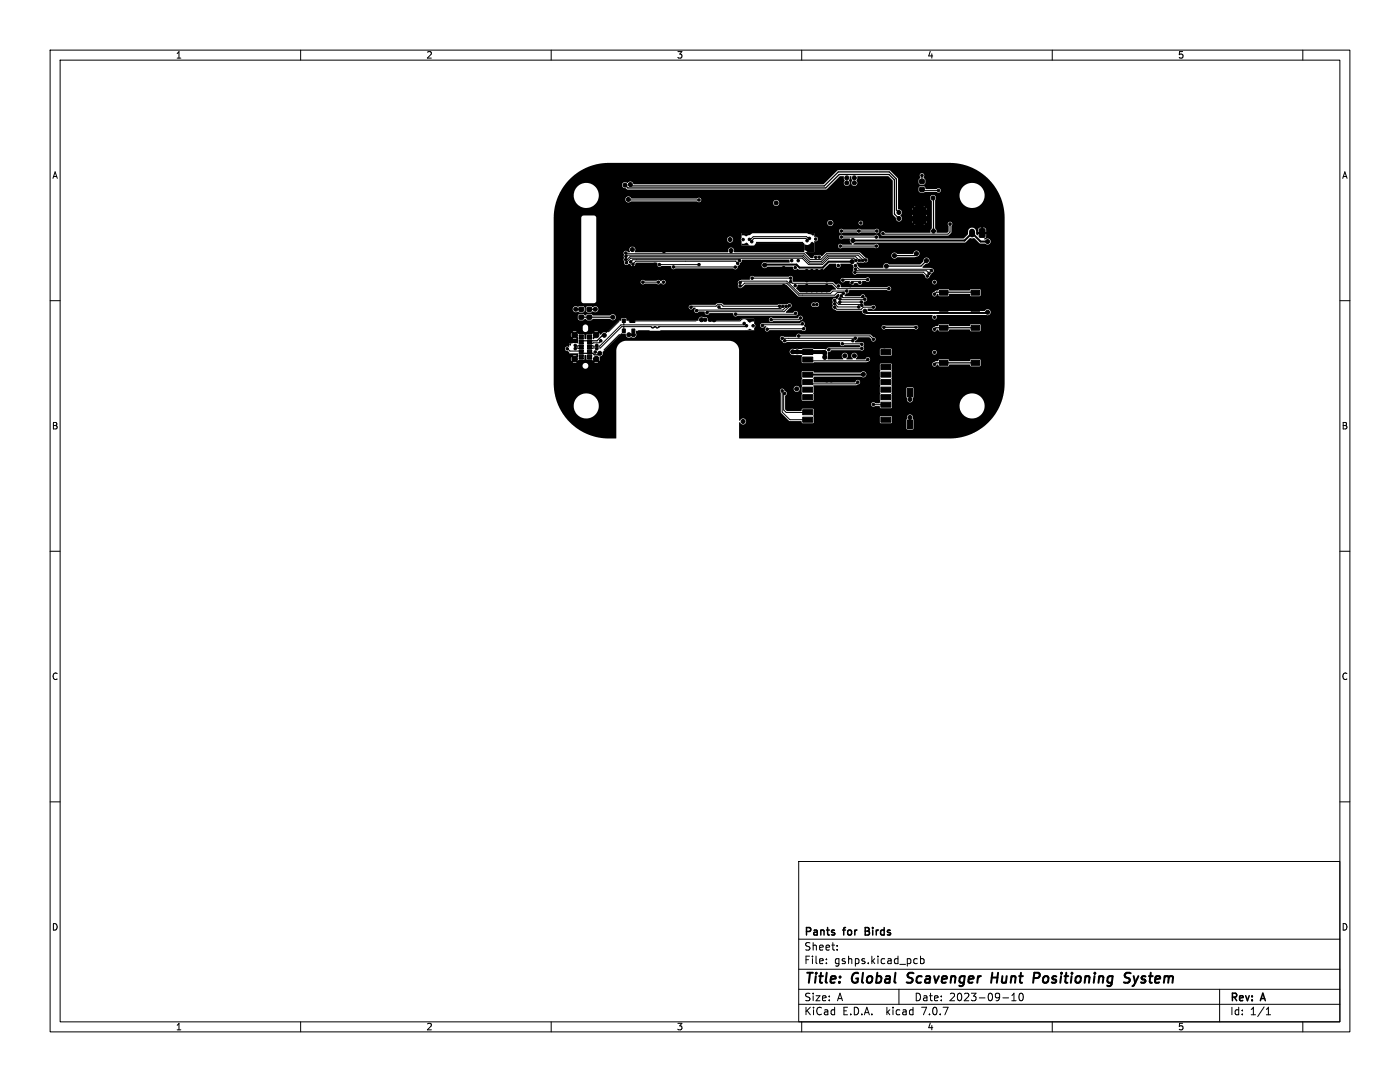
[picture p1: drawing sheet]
<svg xmlns="http://www.w3.org/2000/svg" width="279mm" height="216mm" viewBox="0 0 279 216" stroke-linecap="round" stroke-linejoin="round" font-family="sans-serif">
<defs><g id="words">
<g font-size="2.8">
<text x="160.4" y="196.8">Title:</text>
<text x="170.1" y="196.8">Global</text>
<text x="181.9" y="196.8">Scavenger</text>
<text x="199.5" y="196.8">Hunt</text>
<text x="208.6" y="196.8">Positioning</text>
<text x="227.6" y="196.8">System</text>
</g>
<g font-size="2.1">
<text x="160.4" y="189.9">Sheet:</text>
<text x="160.4" y="187.1">Pants</text>
<text x="168.4" y="187.1">for</text>
<text x="173.3" y="187.1">Birds</text>
<text x="160.4" y="192.6">File:</text>
<text x="166.5" y="192.6">gshps.kicad_pcb</text>
<text x="160.4" y="202.8">KiCad</text>
<text x="160.4" y="200">Size:</text>
<text x="167" y="200">A</text>
<text x="168.1" y="202.8">E.D.A.</text>
<text x="177" y="202.8">kicad</text>
<text x="182.4" y="200">Date:</text>
<text x="184.2" y="202.8">7.0.7</text>
<text x="189.4" y="200">2023-09-10</text>
<text x="245.4" y="200.2">Rev:</text>
<text x="245.4" y="202.8">Id:</text>
<text x="249.5" y="202.8">1/1</text>
<text x="251.8" y="200.2">A</text>
</g>
<g font-size="1.8">
<text x="35" y="11.9">1</text>
<text x="85" y="11.9">2</text>
<text x="135" y="11.9">3</text>
<text x="185" y="11.9">4</text>
<text x="235" y="11.9">5</text>
<text x="10.3" y="35.9">A</text>
<text x="267.7" y="35.9">A</text>
<text x="10.3" y="85.9">B</text>
<text x="267.7" y="85.9">B</text>
<text x="10.3" y="135.9">C</text>
<text x="267.7" y="135.9">C</text>
<text x="10.3" y="185.9">D</text>
<text x="267.7" y="185.9">D</text>
<text x="35" y="205.8">1</text>
<text x="85" y="205.8">2</text>
<text x="135" y="205.8">3</text>
<text x="185" y="205.8">4</text>
<text x="235" y="205.8">5</text>
</g>
</g></defs>
<g fill="none" stroke="#000" stroke-width=".2">
<path d="M10 10h259.4v195.9h-259.4zM12 12h255.4v191.9h-255.4zM60 10v2M110 10v2M160 10v2M210 10v2M260 10v2M125.4 39.8l14.1 .1M184 37.8l.2 .2h3.1M10 60h2M124.9 51.8h.3l.5-.6h34.5l1.3 1.3h2.5l1.3-1.3h5.4l.8 .8M124.9 50.5l.1 .1h35.5l1.2 1.2h2.1l1.2-1.2h6.5l1.3 1.3"/>
<path d="M124.9 51.1l.2-.2h35.2l1.3 1.3h2.3l1.3-1.3h6l1 1.1M128.3 56.3h3.1M131.6 52.8h7.9M134.4 53.3h12.3M146.7 53.3h.1M147.2 52.6l-.4-.5h-19.9l-.6 .6M147.6 52l-.2-.2h-21.1l-.4 .5M147.7 57h.4l.5-.5h8.4l2.4 2.4h7.2l.5-.5h1l.2 .1M147.7 56.4l.3-.3h9l2.5 2.5h6.2l.5-.5h2.8M150.1 55.5h7.7M157.8 56.2l.3 .3h8l1.1 1.1h10.2M161.1 48v-.2l-.3-.2h-10.3l-.5 .4v.2"/>
<path d="M161.5 47.6h-.2l-.3-.4h-10.7l-.5 .6h-.2M166.6 59.9l.8 .9h4.5l.1 .1M167.6 59.6l.2 .2 4.8-.1M167.7 49.1h7.2M167.9 59.1l.3 .3h3.8l.2-.2M167.9 46.1h7.1M167.9 47.3h7M170.6 54.3h.1M170.6 54.3h13.7l.8 .8M170.7 53l.8 .7h14.1l.3 .3M170.7 53.7l.3 .3h13.9l.5 .5M170.8 52l-.4-.5h-5l-1.3 1.3h-2.7l-1.3-1.3h-34.3l-.8 .9"/>
<path d="M171.6 56.4l-.2-.2h-1.1l-.3 .2M173.2 55.8l-5 .1M189.6 44.7v1.6l-.4 .4h-12.9l-.1-.1M267.4 60h2M113.2 69.6l.6 .4h2.2M114.8 68.9l.1 .2 1.1-.1M116 69.5l-1.1-.1-.1 .2M119 68.9h.1M119.1 68.9l-.2 .2-1.2-.1M119.9 68l-.3 .4-1.9 .1M124.5 64v.8M124.5 65.2v.8"/>
<path d="M130 65.3h.1M130 65.3l.2 .1 .3-.1M130 65.3l-.1-.1h-5.8l-4.3 4.2h-.6l-.1 .2-.2-.2-1.2 .1M130.5 65.3h.1M130.5 65.3l.1-.1 .3 .1M130.9 65.3h.1M130.9 65.3l.2 .1 .3-.1M131.4 65.3h.1M148.5 64.5l-.1 .3h-24.5l-4.2 4.3h-.5l-.2-.2M149 65l-.4 .2h-17.1l-.1 .1M155.6 61.1h-11.3l-.3-.3h-.8l-.3 .3h-4.8l-.2 .2M156.1 78v4.2l1.5 1.5h3.6"/>
<path d="M156.1 67.5h14.6M156.2 61.1l-.4 .5h-12l-.3-.3M156.2 61.1h.1M156.6 78.5l-.2 .2v3.1l.5 .5h4.3M156.9 61.1l-.7 .8h-17.1l-.1 .1M157.5 61l-1 1.2h-15.2l-.2 .2M158.8 62.5l-.2 .2h-11.8M159.4 67h14.2l.7 .7M159.7 63.4l-.3 .4h-5.5M160.2 64.6l-.2 .2h-7.7l-.1 .1M160.4 65.6l-7.3 .1M161.2 76.3l.4 .3h9.3l.3-.3"/>
<path d="M166.6 60.6l.6 .6h4.2M166.6 61.3l.4 .4h4.9l.4-.4h2M168.1 68.6l3.9 .1M170.2 68h-13.6M170.2 68h.1M171.9 60.3h-4.3M172 69.5l-6.4 .1-.2 .2M173.2 71.7l-.3 .3h-11.4l-.3-.3M174.3 80.7h2.5M10 110h2M267.4 110h2M10 160h2"/>
<path d="M267.4 160h2M159.4 171.9h108v32h-108zM159.4 197.4h108M159.4 193.4h108M159.4 187.4h108M164.9 192.1v.2M164.9 191.4v.1M167.1 189.4v.2M167.1 188.7v.1M179.4 197.4v3M182.6 191.3l.5 .1M183.1 192.2l-.5 .1"/>
<path d="M183.7 191.4l.4-.1 .3 .3-.1 .6h-.6M183.7 190.8v1.5M200.1 199.1h1.2M201.9 199.7h.9M201.9 198.6l.5-.4v1.5M203.6 198.3l.1-.1a.8 .8 0 0 1 .5 .7 .8 .8 0 0 1-.5 .8 1 1 0 0 1-.1-1.4zM243.4 197.4v6.5M60 203.9v2M110 203.9v2M159.4 200.4h108M160 203.9v2M210 203.9v2"/>
<path d="M252.7 202.5h.9M252.7 201.4l.4-.4v1.5M260 203.9v2"/>
</g>
<g fill="none" stroke="#000" stroke-width=".4">
<path d="M170.1 52.2h-4.7l-1.2 1.2h-4.6l-.6-.6-6.4 .1M170.2 48h22.3l1.5-1.5 1.7 1.7h1.4M126.4 66v.8M140 63.8h.7M141.7 63.8h.8M172.3 74.7h-11.1M172.6 62.1l.4 .3h24l.1-.1M180.9 196l.3 .1M181.3 194.3l-.1 .6M197.9 195.1h1.2M198 194.1l-.2 2M206.4 194.1l1 .1a.58 .58 0 0 1-.3 1h-.8"/>
<path d="M224.8 195.1l.5 .1a.51 .51 0 0 1 .1 .6 .51 .51 0 0 1-.4 .3h-.4M224.9 194.1l.8 .1M226.2 194.8l.4 1.3M226.6 196.1l-.3 .5-.3 .2M227.2 194.8l-.6 1.3"/>
</g>
<path d="M172.7 185.8h.5M173.2 185.1h-.5v1.5h.5" fill="none" stroke="#000" stroke-width=".3"/>
<g fill="#000" stroke="#000" stroke-width=".2">
<path d="M183.6 37.4h.8v.8h-.8zM183.6 35.8h.8v.8h-.8zM182.3 41.5h2.4v3.1h-2.4zM187.5 54.1h1.7v1h-1.7zM187.5 57.9h1.7v1h-1.7zM193.8 54.1h1.7v1h-1.7zM193.8 57.9h1.7v1h-1.7zM195.5 45.7l.8-.1 .3 .2v1.3l-.2 .3h-.7l-.3-.2zM115.6 61.3h.8v.8h-.8zM115.6 62.9h.8v.8h-.8zM115.6 71.8h.8v.3h-.8zM115.6 71.4h.8v.3h-.8z"/>
<path d="M115.6 70.8h.8v.3h-.8zM115.6 70.4h.8v.3h-.8zM115.6 69.9h.8v.2h-.8zM115.6 69.3h.8v.4h-.8zM115.6 68.9h.8v.2h-.8zM115.6 68.3h.8v.4h-.8zM115.6 67.9h.8v.2h-.8zM115.6 67.3h.8v.4h-.8zM115.6 66.9h.8v.2h-.8zM115.6 66.3h.8v.4h-.8zM117.2 61.3h.8v.8h-.8zM117.2 62.9h.8v.8h-.8z"/>
<path d="M117.2 66.3h.9v.4h-.9zM117.2 66.9h.9v.2h-.9zM117.2 67.3h.9v.4h-.9zM117.2 67.9h.9v.2h-.9zM117.2 68.3h.9v.4h-.9zM117.2 68.9h.9v.2h-.9zM117.2 69.3h.9v.4h-.9zM117.2 69.9h.9v.2h-.9zM117.2 70.4h.9v.3h-.9zM117.2 70.8h.9v.3h-.9zM117.2 71.4h.9v.3h-.9zM117.2 71.8h.9v.3h-.9z"/>
<path d="M124.2 63.7h.6v.6h-.6zM124.2 65.7h.6v.6h-.6zM125.7 63.7h1v.6h-1zM126.1 65.7h.6v.6h-.6zM140.5 63.5h.5v.6h-.5zM141.4 63.5h.5v.6h-.5zM160.2 69.7h2v1h-2zM160.2 71.3h2v1h-2zM160.2 72.7h2v1h-2zM160.2 74.3h2v1h-2zM160.2 75.7h2v1h-2zM160.2 77.3h2v1h-2z"/>
<path d="M160.2 78.7h2v1h-2zM175.8 78.7h2v1h-2zM175.8 77.3h2v1h-2zM175.8 75.7h2v1h-2zM175.8 74.3h2v1h-2zM175.8 72.7h2v1h-2zM175.8 71.3h2v1h-2zM175.8 69.7h2v1h-2zM181.1 77.5h1v1.7h-1zM184.9 77.5h1v1.7h-1zM187.5 68.1h1.7v1h-1.7zM187.5 71.9h1.7v1h-1.7z"/>
<path d="M187.5 61.1h1.7v1h-1.7zM187.5 64.9h1.7v1h-1.7zM193.8 68.1h1.7v1h-1.7zM193.8 71.9h1.7v1h-1.7zM193.8 61.1h1.7v1h-1.7zM193.8 64.9h1.7v1h-1.7zM160.2 80.3h2v1h-2zM160.2 81.7h2v1h-2zM160.2 83.3h2v1h-2zM175.8 83.3h2v1h-2zM175.8 81.7h2v1h-2zM175.8 80.3h2v1h-2z"/>
<path d="M181.1 83.8h1v1.7h-1zM184.9 83.8h1v1.7h-1z"/>
<circle cx="124.7" cy="36.9" r=".4"/>
<circle cx="125.4" cy="39.8" r=".4"/>
<circle cx="125.8" cy="36.8" r=".4"/>
<circle cx="139.5" cy="39.9" r=".25"/>
<circle cx="168.1" cy="38.5" r=".4"/>
<circle cx="169" cy="36.5" r=".4"/>
<circle cx="169" cy="35.5" r=".4"/>
<circle cx="170.5" cy="35.5" r=".4"/>
<circle cx="170.5" cy="36.5" r=".4"/>
<circle cx="184" cy="35" r=".25"/>
<circle cx="186.2" cy="39.5" r=".4"/>
<circle cx="187.3" cy="38" r=".25"/>
<circle cx="124.9" cy="51.8" r=".25"/>
<circle cx="124.9" cy="50.5" r=".25"/>
<circle cx="124.9" cy="51.1" r=".25"/>
<circle cx="125" cy="52.4" r=".25"/>
<circle cx="125.9" cy="52.3" r=".25"/>
<circle cx="126.2" cy="48.7" r=".4"/>
<circle cx="126.2" cy="49.8" r=".4"/>
<circle cx="126.3" cy="52.7" r=".25"/>
<circle cx="126.4" cy="53.5" r=".4"/>
<circle cx="128.3" cy="56.3" r=".25"/>
<circle cx="130.7" cy="52.9" r=".4"/>
<circle cx="131.4" cy="56.3" r=".25"/>
<circle cx="131.6" cy="52.8" r=".25"/>
<circle cx="132.4" cy="45.5" r=".4"/>
<circle cx="132.4" cy="56.3" r=".25"/>
<circle cx="132.5" cy="50" r=".4"/>
<circle cx="132.5" cy="42.5" r=".4"/>
<circle cx="133.6" cy="47" r=".4"/>
<circle cx="134.4" cy="53.3" r=".25"/>
<circle cx="135.5" cy="45.7" r=".4"/>
<circle cx="136.8" cy="48.3" r=".4"/>
<circle cx="139.5" cy="52.8" r=".25"/>
<circle cx="143" cy="45.5" r=".4"/>
<circle cx="143.9" cy="43.6" r=".4"/>
<circle cx="143.9" cy="41.4" r=".4"/>
<circle cx="143.9" cy="42.5" r=".4"/>
<circle cx="144.4" cy="45.1" r=".4"/>
<circle cx="145.7" cy="47.8" r=".4"/>
<circle cx="145.9" cy="50" r=".4"/>
<circle cx="146.8" cy="53.3" r=".25"/>
<circle cx="147.2" cy="52.6" r=".25"/>
<circle cx="147.6" cy="52" r=".25"/>
<circle cx="147.7" cy="56.4" r=".25"/>
<circle cx="147.7" cy="57" r=".25"/>
<circle cx="148.3" cy="47.8" r=".25"/>
<circle cx="149.6" cy="47.8" r=".25"/>
<circle cx="149.7" cy="46.4" r=".25"/>
<circle cx="150" cy="48.2" r=".25"/>
<circle cx="150.1" cy="55.5" r=".25"/>
<circle cx="151" cy="57.7" r=".4"/>
<circle cx="152.3" cy="59" r=".4"/>
<circle cx="152.6" cy="52.9" r=".4"/>
<circle cx="154.8" cy="42.1" r=".4"/>
<circle cx="154.9" cy="40.5" r=".4"/>
<circle cx="156" cy="43.1" r=".4"/>
<circle cx="156.4" cy="53.4" r=".25"/>
<circle cx="156.4" cy="57" r=".25"/>
<circle cx="156.8" cy="49.2" r=".4"/>
<circle cx="157.8" cy="56.2" r=".25"/>
<circle cx="157.8" cy="54.5" r=".25"/>
<circle cx="157.8" cy="55.5" r=".25"/>
<circle cx="158" cy="52" r=".25"/>
<circle cx="158.4" cy="59.2" r=".25"/>
<circle cx="158.4" cy="60" r=".25"/>
<circle cx="158.5" cy="54.5" r=".25"/>
<circle cx="158.7" cy="53.4" r=".25"/>
<circle cx="158.7" cy="57" r=".25"/>
<circle cx="158.9" cy="41.5" r=".4"/>
<circle cx="159.3" cy="52" r=".25"/>
<circle cx="161" cy="55" r=".25"/>
<circle cx="161" cy="57" r=".25"/>
<circle cx="161" cy="56" r=".25"/>
<circle cx="161" cy="58" r=".25"/>
<circle cx="161" cy="54" r=".25"/>
<circle cx="161.1" cy="48" r=".25"/>
<circle cx="161.4" cy="46.3" r=".25"/>
<circle cx="161.5" cy="47.6" r=".25"/>
<circle cx="162" cy="58" r=".25"/>
<circle cx="162" cy="54" r=".25"/>
<circle cx="162.8" cy="51.3" r=".25"/>
<circle cx="162.8" cy="47.7" r=".25"/>
<circle cx="163" cy="48.8" r=".25"/>
<circle cx="163" cy="54" r=".25"/>
<circle cx="163" cy="58" r=".25"/>
<circle cx="163.5" cy="51.3" r=".25"/>
<circle cx="163.5" cy="43.3" r=".4"/>
<circle cx="164" cy="48.8" r=".25"/>
<circle cx="164" cy="58" r=".25"/>
<circle cx="164" cy="54" r=".25"/>
<circle cx="165" cy="55" r=".25"/>
<circle cx="165" cy="57" r=".25"/>
<circle cx="165" cy="56" r=".25"/>
<circle cx="165" cy="58" r=".25"/>
<circle cx="165" cy="54" r=".25"/>
<circle cx="165.7" cy="44.5" r=".4"/>
<circle cx="166.6" cy="59.9" r=".25"/>
<circle cx="167.3" cy="53" r=".25"/>
<circle cx="167.3" cy="57.1" r=".25"/>
<circle cx="167.6" cy="59.6" r=".25"/>
<circle cx="167.7" cy="49.1" r=".25"/>
<circle cx="167.9" cy="59.1" r=".25"/>
<circle cx="167.9" cy="46.1" r=".25"/>
<circle cx="167.9" cy="47.3" r=".25"/>
<circle cx="168.2" cy="55.9" r=".25"/>
<circle cx="168.3" cy="58.5" r=".25"/>
<circle cx="168.4" cy="44.5" r=".4"/>
<circle cx="169" cy="58.1" r=".25"/>
<circle cx="169.7" cy="57" r=".25"/>
<circle cx="169.7" cy="53" r=".25"/>
<circle cx="170" cy="56.4" r=".25"/>
<circle cx="170.1" cy="52.2" r=".4"/>
<circle cx="170.2" cy="48" r=".4"/>
<circle cx="170.6" cy="54.3" r=".25"/>
<circle cx="170.7" cy="53.7" r=".25"/>
<circle cx="170.7" cy="53" r=".25"/>
<circle cx="170.8" cy="52" r=".25"/>
<circle cx="171.4" cy="46.1" r=".25"/>
<circle cx="171.5" cy="52" r=".25"/>
<circle cx="171.6" cy="56.4" r=".25"/>
<circle cx="171.8" cy="44.5" r=".25"/>
<circle cx="172.1" cy="50" r=".4"/>
<circle cx="172.2" cy="52" r=".25"/>
<circle cx="172.2" cy="59.2" r=".25"/>
<circle cx="172.6" cy="59.7" r=".25"/>
<circle cx="172.8" cy="51.9" r=".25"/>
<circle cx="173.2" cy="55.8" r=".25"/>
<circle cx="174.9" cy="49.1" r=".25"/>
<circle cx="174.9" cy="47.3" r=".25"/>
<circle cx="175" cy="46.1" r=".25"/>
<circle cx="175.1" cy="50" r=".4"/>
<circle cx="175.6" cy="41" r=".4"/>
<circle cx="176.2" cy="46.6" r=".25"/>
<circle cx="176.9" cy="41.9" r=".4"/>
<circle cx="176.9" cy="53.1" r=".4"/>
<circle cx="177.4" cy="57.6" r=".25"/>
<circle cx="178.5" cy="51" r=".4"/>
<circle cx="178.8" cy="45.3" r=".4"/>
<circle cx="179.4" cy="43.6" r=".4"/>
<circle cx="179.4" cy="42.4" r=".4"/>
<circle cx="182.5" cy="41.7" r=".25"/>
<circle cx="182.5" cy="43" r=".25"/>
<circle cx="182.5" cy="44.3" r=".25"/>
<circle cx="182.9" cy="50.6" r=".4"/>
<circle cx="184.5" cy="41.7" r=".25"/>
<circle cx="184.5" cy="43" r=".25"/>
<circle cx="184.5" cy="44.3" r=".25"/>
<circle cx="184.9" cy="52" r=".4"/>
<circle cx="185.1" cy="55.1" r=".25"/>
<circle cx="185.4" cy="54.5" r=".25"/>
<circle cx="185.9" cy="54" r=".25"/>
<circle cx="186.3" cy="46.1" r=".4"/>
<circle cx="186.5" cy="58.7" r=".25"/>
<circle cx="186.5" cy="56.3" r=".25"/>
<circle cx="187" cy="54.5" r=".4"/>
<circle cx="188.1" cy="44.7" r=".4"/>
<circle cx="189.6" cy="44.7" r=".25"/>
<circle cx="196" cy="54.5" r=".4"/>
<circle cx="197.1" cy="48.2" r=".4"/>
<circle cx="112.3" cy="71.4" r=".4"/>
<circle cx="113.2" cy="69.6" r=".25"/>
<circle cx="114.7" cy="66.9" r=".55"/>
<circle cx="114.7" cy="71.6" r=".55"/>
<circle cx="114.8" cy="69.6" r=".25"/>
<circle cx="114.8" cy="68.9" r=".25"/>
<circle cx="114.9" cy="61.7" r=".4"/>
<circle cx="118.8" cy="70.2" r=".25"/>
<circle cx="118.8" cy="61.7" r=".4"/>
<circle cx="119" cy="66.9" r=".55"/>
<circle cx="119" cy="71.6" r=".55"/>
<circle cx="119.1" cy="68.9" r=".25"/>
<circle cx="119.1" cy="69.6" r=".25"/>
<circle cx="119.7" cy="70.5" r=".4"/>
<circle cx="119.9" cy="68" r=".25"/>
<circle cx="120.6" cy="66.9" r=".4"/>
<circle cx="121.3" cy="64.6" r=".4"/>
<circle cx="122.3" cy="63.3" r=".4"/>
<circle cx="125.5" cy="66.8" r=".4"/>
<circle cx="125.7" cy="63" r=".4"/>
<circle cx="126.4" cy="66.8" r=".4"/>
<circle cx="126.7" cy="63" r=".4"/>
<circle cx="137.9" cy="61.3" r=".25"/>
<circle cx="139" cy="62" r=".25"/>
<circle cx="140" cy="63.8" r=".4"/>
<circle cx="141.1" cy="62.4" r=".25"/>
<circle cx="142.5" cy="63.8" r=".4"/>
<circle cx="143.5" cy="61.3" r=".25"/>
<circle cx="146.8" cy="62.7" r=".25"/>
<circle cx="148.5" cy="64.5" r=".25"/>
<circle cx="148.9" cy="66.4" r=".25"/>
<circle cx="149" cy="65" r=".25"/>
<circle cx="150.3" cy="65" r=".25"/>
<circle cx="152.2" cy="64.9" r=".25"/>
<circle cx="153.1" cy="65.7" r=".25"/>
<circle cx="153.9" cy="63.8" r=".25"/>
<circle cx="155.6" cy="61.1" r=".25"/>
<circle cx="156.1" cy="67.5" r=".25"/>
<circle cx="156.1" cy="78" r=".25"/>
<circle cx="156.2" cy="61.1" r=".25"/>
<circle cx="156.6" cy="78.5" r=".25"/>
<circle cx="156.6" cy="68" r=".25"/>
<circle cx="156.9" cy="61.1" r=".25"/>
<circle cx="157.5" cy="61" r=".25"/>
<circle cx="158.2" cy="73.3" r=".4"/>
<circle cx="158.2" cy="70.2" r=".4"/>
<circle cx="158.4" cy="60.8" r=".25"/>
<circle cx="158.8" cy="62.5" r=".25"/>
<circle cx="159" cy="77.6" r=".4"/>
<circle cx="159.1" cy="70.2" r=".4"/>
<circle cx="159.2" cy="73.3" r=".4"/>
<circle cx="159.4" cy="67" r=".25"/>
<circle cx="159.7" cy="63.4" r=".25"/>
<circle cx="160.2" cy="64.6" r=".25"/>
<circle cx="160.4" cy="65.6" r=".25"/>
<circle cx="161.1" cy="62" r=".25"/>
<circle cx="162.1" cy="62.9" r=".25"/>
<circle cx="162.4" cy="60.8" r=".25"/>
<circle cx="162.8" cy="73.3" r=".4"/>
<circle cx="163" cy="60.8" r=".25"/>
<circle cx="163.5" cy="65.4" r=".4"/>
<circle cx="163.7" cy="73.3" r=".4"/>
<circle cx="164.6" cy="70.4" r=".4"/>
<circle cx="164.6" cy="71.3" r=".4"/>
<circle cx="165" cy="75.8" r=".4"/>
<circle cx="165.4" cy="69.8" r=".25"/>
<circle cx="165.9" cy="75.8" r=".4"/>
<circle cx="166.6" cy="60.6" r=".25"/>
<circle cx="166.6" cy="61.3" r=".25"/>
<circle cx="167.6" cy="60.3" r=".25"/>
<circle cx="168.1" cy="68.6" r=".25"/>
<circle cx="168.6" cy="71" r=".4"/>
<circle cx="169.5" cy="62.6" r=".4"/>
<circle cx="170.2" cy="68" r=".25"/>
<circle cx="170.5" cy="71" r=".4"/>
<circle cx="170.7" cy="67.5" r=".25"/>
<circle cx="171.2" cy="76.3" r=".25"/>
<circle cx="171.4" cy="61.2" r=".25"/>
<circle cx="171.9" cy="60.3" r=".25"/>
<circle cx="172" cy="68.7" r=".25"/>
<circle cx="172" cy="69.5" r=".25"/>
<circle cx="172" cy="60.9" r=".25"/>
<circle cx="172.3" cy="74.7" r=".4"/>
<circle cx="172.6" cy="62.1" r=".4"/>
<circle cx="173.2" cy="71.7" r=".25"/>
<circle cx="174.3" cy="67.7" r=".25"/>
<circle cx="174.3" cy="61.3" r=".25"/>
<circle cx="175.2" cy="71.7" r=".4"/>
<circle cx="176.4" cy="65.3" r=".25"/>
<circle cx="176.5" cy="69" r=".4"/>
<circle cx="178.4" cy="71.7" r=".4"/>
<circle cx="181.6" cy="79.7" r=".4"/>
<circle cx="182.5" cy="69" r=".4"/>
<circle cx="182.8" cy="65.3" r=".25"/>
<circle cx="185.4" cy="79.7" r=".4"/>
<circle cx="185.4" cy="76.9" r=".4"/>
<circle cx="186.5" cy="72.7" r=".25"/>
<circle cx="186.5" cy="65.7" r=".25"/>
<circle cx="186.5" cy="63.3" r=".25"/>
<circle cx="186.5" cy="70.3" r=".25"/>
<circle cx="187" cy="68.5" r=".4"/>
<circle cx="187" cy="61.5" r=".4"/>
<circle cx="196" cy="68.5" r=".4"/>
<circle cx="196" cy="61.5" r=".4"/>
<circle cx="197.1" cy="62.3" r=".4"/>
<circle cx="148.3" cy="84.1" r=".4"/>
<circle cx="148.3" cy="82.8" r=".4"/>
<circle cx="148.3" cy="81.5" r=".4"/>
<circle cx="157.9" cy="84.9" r=".4"/>
<circle cx="164.2" cy="84.9" r=".4"/>
<circle cx="174.3" cy="80.7" r=".25"/>
<circle cx="175.2" cy="82.2" r=".4"/>
<circle cx="178.5" cy="82.2" r=".4"/>
<circle cx="181.6" cy="83.3" r=".4"/>
<circle cx="185.4" cy="86" r=".4"/>
<circle cx="185.4" cy="83.3" r=".4"/>
</g>
<path d="M194 46.2v.6" fill="none" stroke="#000" stroke-width="1.2"/>
<g fill="none" stroke="#000" stroke-width=".25">
<path d="M124.7 36.9l.6 .6h39.5l2.7-2.7h9.9l1.1 1.1v6.8l.9 .9M125.8 36.8l.3 .3h38.4l2.8-2.8h10.2l1.4 1.4v6.2l.5 .5M184 35v1.2M186.2 39.5l.1 6.6M182.9 50.6l-.4 .4h-4M184.9 52l-1.1 1.1h-6.9M194.7 58.3h-7.8l-.4 .4M114.9 61.7h.1M114.9 61.7h1.1M116 70.5h2.3l.3 .3h.8l.3-.3M116 63.3h6.3M117.6 61.7h1.2"/>
<path d="M118.8 61.7h.1M120.6 66.9h-.3l-1.1 1.1h-3.2M176.4 65.3h6.4M181.6 78.4v1.3M194.7 65.4h-7.9l-.3 .3M194.7 72.4h-7.9l-.3 .3M181.6 83.3v1.4"/>
</g>
<path d="M158.2 70.2l6.3 .1 .1 .1v.9" fill="none" stroke="#000" stroke-width=".8"/>
<g fill="#000">
<path d="M113.6 35.8a11 11 0 0 1 7.9-3.3h68l1.6 .1 1.6 .4a11 11 0 0 1 7.8 10.5v33l-.2 1.9a11 11 0 0 1-10.8 9.1h-41.9l-.1-.1v-1.9h33.4l.2 .2h1l.2-.2-.1-1.9a.67 .67 0 0 0-.6-.9 .67 .67 0 0 0-.6 .9l-.1 1.9h-33.4v-1.1l.2-.1a.61 .61 0 0 0 1 .3 .61 .61 0 0 0-.1-1 .61 .61 0 0 0-.9 .3l-.2-.1v-5.8h8.1l.2 .4v3.9l1.7 1.7h2.4l.3 .5h2l.2-.2h13.2l.2 .2 2.1-.1 .1-1.2-.2-.2-2.1 .1-.1 .1v1.1h-13.2l-.1-1.3 .1-1.3-.1-.1-2.1-.1-.3 .5h-2.8l-.4-.4v-.9h17.1a.48 .48 0 0 0 .3 .4 .48 .48 0 0 0 .6-.1h.8l.3 .5h2l.2-.3h13.5v.3a2.51 2.51 0 0 0 4.1 1.5 2.51 2.51 0 0 0-.6-4.3 2.51 2.51 0 0 0-3.5 2.5h-13.5l-.1-1.2 .1-.8h2.9l.1 .1a.77 .77 0 0 0 .8 1 .89 .89 0 0 0 .4-.9l.1-1.9-.2-.2h-1l-.2 .1v1.8h-2.9l-.1-.7 .1-.2-.1-1.3 .1-.2-.1-1.3 .1-.2-.1-1.3 .1-1.3h8a.52 .52 0 0 0 .5 .4 .52 .52 0 0 0 .6-.4h.1l.3 .4h1.7l.3-.4h4l.3 .4h1.7l.2-.2v-1l-.2-.2h-1.7l-.3 .4h-4l-.3-.4h-1.7l-.3 .4h-.5l-.5 .3-.2 .3h-8l-.2-.2-2.1 .1-.1 .1 .1 1.3-.1 .2 .1 1.3-.1 .2 .1 1.3-.1 .2 .1 1.3-.1 1.3 .1 .2-.2 .5h-.8a.46 .46 0 0 0-.5-.2 .46 .46 0 0 0-.4 .4h-17.1v-.9h3.3l.2 .2 2.1-.1 .1-.1-.1-1.3 .1-1.3-.1-.2 .1-.1 8.6-.1a.49 .49 0 0 0 .6-.5 .49 .49 0 0 0-.6-.5l-.4 .5h-8.1l-.2-.8 .2-.3h9.4a.62 .62 0 0 0 .9-.2 .62 .62 0 0 0-.2-.9 .62 .62 0 0 0-.8 .2h-9.3l-.3-.3-2.1 .1-.1 .1 .1 1.3-.1 .2 .1 1.3-.1 .2 .1 1.3-.1 1.3h-3.3v-.9a.51 .51 0 0 0 .3-.5 .51 .51 0 0 0-.5-.5l-.2-.3h2.1v.2a.61 .61 0 0 0 1 .3 .61 .61 0 0 0-.1-1 .61 .61 0 0 0-.9 .5h-2.1a.46 .46 0 0 0-.7 .4h-8.1v-8.4l-.5-.9-.9-.6-21.5-.1-.5 .2-.6 .5-.4 .7-.1 .5v17.5l-.1 .1h-2l-1.7-.2a11 11 0 0 1-7.7-6.1h3v.3a2.51 2.51 0 0 0 4.1 1.5 2.51 2.51 0 0 0-.6-4.3 2.51 2.51 0 0 0-3.5 2.5h-3l-.5-1.5-.4-1.9-.1-4.8h5.8a.58 .58 0 0 0 .9 .4 .58 .58 0 0 0-.1-1 .58 .58 0 0 0-.9 .6h-5.7v-3.4h2.2l.2 .3 .7 .4v.2h1.8v.7l-.2 .3-.4-.2 .3-.3-.2-.1-.6 .1 .2 .2-.2 .3-.3-.2v.7l.4-.1 .1 .2-.2 .2 .2 .1 .6-.1-.3-.2 .2-.3 .3 .2 .2-.2h1.1l.1-1 .3 .1 .2 .9 1 .1 .1 .1 .3-.2 .2 .3-.2 .2 .6 .1 .2-.1-.3-.2 .2-.3 .4 .2-.1-.8a.66 .66 0 0 0 .6-.9l2.8-2.8h32.6l.2 .3 .2 .2a.62 .62 0 0 0 1 .3h10.6a.54 .54 0 0 0 .2 .6 .54 .54 0 0 0 .7 0h3l.2 .2-.2 .2h-5.9l-.4 .1-.3 .4-2.7-.3-3.7 .1a.62 .62 0 0 0-.9 .5 .62 .62 0 0 0 .7 .8h1.7v1.4l.2 .2h2l.3-.2 10.6-.1a.5 .5 0 0 0 .6-.4 .5 .5 0 0 0-.5-.6 .5 .5 0 0 0-.5 .5h-1.8l-.1-.1 .3-.4v-.4h4.5l.2 .2h2l.2-.2v-.5h8a.46 .46 0 0 0 .7 .4 .46 .46 0 0 0 .1-.7 .46 .46 0 0 0-.7 .2l-.1 .1h-8l-.1-.7-2.1-.1-.2 .2v1.1h-4.5a.63 .63 0 0 0-1.1-.2 .63 .63 0 0 0 .2 1l-1.3 .1a.66 .66 0 0 0 .2-.9 .66 .66 0 0 0-.8-.3 .74 .74 0 0 0 0 1.1l-3.1 .1v-1.4l.4-.1 .3-.3h5.9a.5 .5 0 0 0 .6-.2 .5 .5 0 0 0-.1-.7 .47 .47 0 0 0 0-.6 .47 .47 0 0 0-.6-.1h-1.1l.1-.3 .4-.3 .1-.4h2.3l.3 .4a.47 .47 0 0 0 .6 .4 .47 .47 0 0 0 .4-.5 .47 .47 0 0 0-.6-.4l-.6-.5h-13.9a.51 .51 0 0 0-.6 0 .51 .51 0 0 0-.2 .5h-2.5a.45 .45 0 0 0-.5-.1 .45 .45 0 0 0-.3 .4h-32.6l1-1 .9 .1a.69 .69 0 0 0 .3 .7 .69 .69 0 0 0 .8 0 .63 .63 0 0 0 .9-.1 .63 .63 0 0 0 0-.8v-.4h23.6v-.6l.2-.5h1a.5 .5 0 0 0 .4 .5 .5 .5 0 0 0 .6-.3l.2 .1a.5 .5 0 0 0-.1 .8 .5 .5 0 0 0 .8-.1h6.5a.45 .45 0 0 0 .6 0 .45 .45 0 0 0 0-.6h15.2l.1 .1a.48 .48 0 0 0 .8 .2l9.2 .1a.52 .52 0 0 0 .5 .4 .52 .52 0 0 0 .6-.4h.1l.3 .4h1.7l.3-.4h4l.3 .4h1.7l.2-.2v-1l-.2-.2h-1.7l-.3 .4h-4l-.3-.4h-1.7l-.3 .4h-.5l-.5 .3-.2 .3h-3a.47 .47 0 0 0 .1-.7 .47 .47 0 0 0-.7 0h-5.7a.45 .45 0 0 0-.5-.1 .45 .45 0 0 0-.3 .4h-15.2l-.3-.2a.48 .48 0 0 0 .1-.8 .48 .48 0 0 0-.7 .1l-.2 .1h-7.3a.46 .46 0 0 0-.6 .4h-1l-.2-.3v-.8h2.9l.1 .2a.5 .5 0 0 0 .8 .1l5.3-.1a.49 .49 0 0 0 .6-.5 .49 .49 0 0 0-.6-.5l-.4 .5h-4.9l-.2-.1a.46 .46 0 0 0-.7 .4h-2.9v-.2h-2.5l-.5 .4h-6.3l-.1-.7h-.6a.69 .69 0 0 0-.8 0 .69 .69 0 0 0-.3 .7h-14.4l-.1-.5-.7-.1-.2 .2v.4h-.5l-2.5 2.5a.7 .7 0 0 0-1.1 .3h-.2l-.1-.3-.3 .2-.2-.3 .3-.2-.6-.1-.2 .1 .2 .2-.2 .3-.3-.2-.1 .2h-1.1l-.1 .9-.3 .1-.2-1-1-.1-.2-.1-.3 .2-.2-.3 .3-.2h-.7l.1 .3-.2 .2-.3-.2v.7l.3-.2 .2 .3-.2 .2 .6 .1 .2-.1-.3-.3 .4-.2 .2 .3v1.2h-1.8v.9a.45 .45 0 0 0-.5-.2 .45 .45 0 0 0-.4 .4h-2.2v-3.9h5.8v.2a.55 .55 0 0 0 .6 .4 .55 .55 0 0 0 .5-.5v-.6a.54 .54 0 0 0-.6-.5 .54 .54 0 0 0-.5 .5v.5h-5.8v-2.2h4.8l.3 .4h.8a.43 .43 0 0 1 .4-.3 .43 .43 0 0 1 .4 .3h.8l.3-.3h3.5a.62 .62 0 0 0 .9 .1 .62 .62 0 0 0 0-.9 .62 .62 0 0 0-1 .2h-3.4l-.3-.3h-.9a.37 .37 0 0 1-.4 .3 .37 .37 0 0 1-.3-.3h-.9l-.2 .2v.6h-4.8v-1.8h3.8l.1 .3a.83 .83 0 0 0 1 .2l.2 .1 .7 .1 .4-.4h.2l.3 .3 .7 .1 .4-.3a.62 .62 0 0 0 .9 .1 .62 .62 0 0 0 0-.9h18.2l.1 .1a.52 .52 0 0 0 .5 .4 .52 .52 0 0 0 .4-.4l.4 .1a.5 .5 0 0 0-.1 .8 .5 .5 0 0 0 .8-.1h1.1a.54 .54 0 0 0 .4 .6 .54 .54 0 0 0 .6-.3h4.7a.53 .53 0 0 0 .3 .6 .53 .53 0 0 0 .6-.1h11.4a.5 .5 0 0 0 .6-.4 .5 .5 0 0 0-.4-.6 .5 .5 0 0 0-.5 .4h-1.5l1.1-1.2 .1-.4h3.9a.54 .54 0 0 0 .9 .4 .48 .48 0 0 0 .6-.2 .48 .48 0 0 0-.1-.7 .48 .48 0 0 0-.7 .1 .45 .45 0 0 0-.7 .4l-4-.1a.6 .6 0 0 0-.8 0l-1.6-.1-.3 .2h-10.7l-.4-.3h-.9l-.5 .3h-4.9l-.2 .2-.2 .3h-18.2a.93 .93 0 0 0-1 0l-.2-.2h-.8l-.3 .3v.6h-.2v-.6l-.2-.2-.8-.1-.3 .1a.65 .65 0 0 0-.7-.1 .65 .65 0 0 0-.4 .6h-3.8v-1.8h5.5l.1 .4 .3 .2h2.3l.3-.4v-3.1h28.2l.1 .2a.67 .67 0 0 0 1 0l.5-.4h8l2.6 2.4h7.2l.6-.5h.3a.99 .99 0 0 1-.5 1 .5 .5 0 0 0-.8-.1 .5 .5 0 0 0 0 .8v.5a.59 .59 0 0 0 .5 .9l.3 .2h4.9a1.15 1.15 0 0 0 .9 .8l13.2 .1 .1 .1a.46 .46 0 0 0 .1 .6 .46 .46 0 0 0 .6 0 .46 .46 0 0 0 .1-.6l.1-.1h9.8a.63 .63 0 0 0 .9-.4 .63 .63 0 0 0-.4-.8 .63 .63 0 0 0-.8 .3h-23.2l-.2-.3 .1-.1h.8a.46 .46 0 0 0 .6 0 .46 .46 0 0 0 0-.7 .46 .46 0 0 0-.7 .1h-1.3l-.2-.2a.39 .39 0 0 1-.1-.5 .39 .39 0 0 1 .5-.2 .51 .51 0 0 0 .2-.5 .51 .51 0 0 0-.3-.4 .51 .51 0 0 0-.5-.5 .51 .51 0 0 0-.5 .4h-3l-.2-.1 .2-.3h17.3a.51 .51 0 0 0 .6 .4 .51 .51 0 0 0 .5-.5h.1l.3 .5h1.8l.2-.5h4l.2 .5h1.8l.2-.2v-1l-.2-.2h-1.7l-.3 .3h-4l-.3-.3h-1.7l-.3 .3h-.4l-.6 .4-.2 .3h-17.3l.2-.2a.55 .55 0 0 0 .6-.6h7.5a.48 .48 0 0 0 .7 .1 .48 .48 0 0 0 0-.8 .48 .48 0 0 0-.7 .1h-9.2a.56 .56 0 0 0-.3-.7 .56 .56 0 0 0-.7 .2l-.7-.6h-7.7l-.3-.3h9.6l.1 .1a.46 .46 0 0 0 .3 .3 .46 .46 0 0 0 .5-.2h1a.48 .48 0 0 0 .2 .7 .48 .48 0 0 0 .7-.2l.6-.1a.47 .47 0 0 0 .6 .3 .47 .47 0 0 0 .4-.5h13.9l.1 .1a.46 .46 0 0 0 .7 .2 .46 .46 0 0 0-.1-.7 .46 .46 0 0 0-.7 .4h-13.9v-.2h.7a.46 .46 0 0 0 .7 0 .46 .46 0 0 0-.1-.7 .46 .46 0 0 0-.7 .1h-4.3a.45 .45 0 0 0-.7 .4h-9.6a.49 .49 0 0 0 0-.7 .49 .49 0 0 0-.7 0h-7a.5 .5 0 0 0-.6 0 .5 .5 0 0 0-.1 .6l-1.9 .1a.6 .6 0 0 0-.5 .9l-.1 .2h-28.2v-.7h8.8l.1 .1a.49 .49 0 0 0 .8 .2h2.4a.68 .68 0 0 0 .9-.1 .46 .46 0 0 0 .7 .2 .46 .46 0 0 0 0-.8 .46 .46 0 0 0-.7 .2h-.2a.52 .52 0 0 0-.8-.1h-2.4a.46 .46 0 0 0-.5-.1 .46 .46 0 0 0-.3 .4h-8.8v-4.5h5.4l.2 .4a.5 .5 0 0 0 .3 .7 .5 .5 0 0 0 .6-.3l.3 .1a.51 .51 0 0 0 .6 .5 .51 .51 0 0 0 .4-.6l.2-.2 4.2 .1a.5 .5 0 0 0 .1 .7 .5 .5 0 0 0 .7-.1h1.9a.53 .53 0 0 0 .3 .6 .53 .53 0 0 0 .6-.1h11.7a.51 .51 0 0 0 .6 0 .51 .51 0 0 0 .1-.6l.4-.2 .6-1h9.2l.2 .5-.1 .1h-4.5a.62 .62 0 0 0-.9 .2 .62 .62 0 0 0 .2 .9 .62 .62 0 0 0 .9-.3h5a.55 .55 0 0 0 .3 .6 .55 .55 0 0 0 .7-.2l.3 .2h4.8l1.3-1.2h1.2l.1 .2a.48 .48 0 0 0 .5 .6 .48 .48 0 0 0 .3-.7l1.9-.1 .3 .2a.5 .5 0 0 1 .4 .7v.4a.51 .51 0 0 0 0 .8 .51 .51 0 0 0 .7-.1h13.1l.5 .4a.51 .51 0 0 0 .5 .5 .51 .51 0 0 0 .5-.5l.3-.4a.57 .57 0 0 0 .4-.7 .57 .57 0 0 0-.7-.5h-1.5v-.2l.6-.6a.63 .63 0 0 0 .8-.5 .63 .63 0 0 0-.7-.7 .63 .63 0 0 0-.5 .8l-.7 .6h-6.1a.67 .67 0 0 0-.9-.2 .67 .67 0 0 0-.3 .8h-4.7l-.4-.3-.3-.6 .3-.2 .9 .1 .4-.1a.5 .5 0 0 0 .7-.3 .5 .5 0 0 0-.5-.6l-.4-.4h5.6a.64 .64 0 0 0 .5 .6 .64 .64 0 0 0 .7-.3h3.6a.64 .64 0 0 0 .8-.6 .64 .64 0 0 0-.8-.7l-.2 .2-.3 .5-3.3-.1a.61 .61 0 0 0-.6-.2 .61 .61 0 0 0-.4 .6h-5.6l-.8-.7h-6.5l-.9 .8h-.2a.51 .51 0 0 0-.8-.1 .53 .53 0 0 0-.6 0 .53 .53 0 0 0-.2 .5h-.5l-1.3-1.2h-14a.66 .66 0 0 0-.6-.9 .66 .66 0 0 0-.6 .9h-18.5l-.1-.1a.63 .63 0 0 0-.1-.9 .63 .63 0 0 0-.9 .1 .63 .63 0 0 0 0 .9 .43 .43 0 0 1-.6-.2 .53 .53 0 0 0-.6 .2 .53 .53 0 0 0 0 .6l-.1 .9h-5.4v-4h26.1a.61 .61 0 0 0 .6 .6 .61 .61 0 0 0 .6-.6h1.5l.2 .3v.9h2.5l.4-.5h9.6v1.8h2v-1.2h4.7l.1 .1a.49 .49 0 0 0 .8 .2h6.5a.46 .46 0 0 0 .6 0 .46 .46 0 0 0 0-.7 .46 .46 0 0 0-.7 .1h-4.1l-.1-.1 .4-.3h21.9l1-.9h.8l1.2 1.1h1.1a.62 .62 0 0 0 .8 0 .62 .62 0 0 0 0-.9 .62 .62 0 0 0-.9 .1l-.2-.1 .4-.4v-.6l-.4-.1v-.3h.4l-.1-.7-.5-.2v.7h-.3l-.1-.1v-.6l-.5 .2-.1 .7h.4v.3l-.4 .1-.1 .2-.3-.2v-.5a.8 .8 0 0 0-.8-.8 .8 .8 0 0 0-.8 .8v.5l-.9 .9h-16.9a.54 .54 0 0 0-.2-.7 .54 .54 0 0 0-.7 .1h-6.3a.47 .47 0 0 0-.6 0 .47 .47 0 0 0 0 .7 .47 .47 0 0 0 .7-.1h1.2l.1 .2a.73 .73 0 0 0 .5 .9l-.1 .1h-2a.45 .45 0 0 0-.5-.1 .45 .45 0 0 0-.3 .4h-4.7v-1.1a.45 .45 0 0 0 .6 0 .45 .45 0 0 0 0-.6 .45 .45 0 0 0-.6 0v-.8h13.2l.2 .3 .2 .2 13.1-.1 .7-.6v-1.3a.48 .48 0 0 0 .1-.7 .48 .48 0 0 0-.8 0 .48 .48 0 0 0 .1 .7v1l-.3 .3h-2.1v-.5l-.3-.4v-5.5l.2-.5-.1-.3h4.8v.3a2.51 2.51 0 0 0 4.1 1.5 2.51 2.51 0 0 0-.6-4.3 2.51 2.51 0 0 0-3.5 2.5l-4.9-.1a.63 .63 0 0 0-.9 .1 .63 .63 0 0 0 .3 .9v5.4l-.3 .4v.5h-9.1a.45 .45 0 0 0-.5-.2 .45 .45 0 0 0-.4 .4l-27.7-.1v1l-.2 .3h-1.5a.61 .61 0 0 0-.6-.6 .61 .61 0 0 0-.6 .6h-26.1v-1.7h48.4l.1 .1a.49 .49 0 0 0 .8 .2h2.7l.3 .2 .5-.2h2.8a.48 .48 0 0 0 .7 .1 .48 .48 0 0 0 0-.8 .48 .48 0 0 0-.7 .1h-2.8l-.3-.2-.5 .2h-2.8a.46 .46 0 0 0-.5-.1 .46 .46 0 0 0-.3 .4h-48.4v-1.6h46.1l.1 .3a.61 .61 0 0 0 .7 .3 .61 .61 0 0 0 .4-.6h5l.1 .1a.45 .45 0 0 0 .3 .3 .45 .45 0 0 0 .5-.2h12.3v-.1l-.2 .1h-1.6l-.2-.1-.1 .1h-10.2v-.4h9.9v.1l.2-.1 .2 .1 .2-.1 .3 .1v-.1h1v.1l.2-.1 .3 .1 .2-.1 .2 .1v-.1v-.1l-.2 .1-.2-.1-.3 .1-.2-.1v.1h-1v-.1l-.2 .1-.3-.1-.2 .1-.2-.1v.1h-9.9a.46 .46 0 0 0-.5-.2 .46 .46 0 0 0-.4 .4h-5v-.2a.61 .61 0 0 0-.7-.4 .61 .61 0 0 0-.5 .6h-46.1v-1.1l-.3-.4h-2.3l-.3 .2-.1 .3v16.4h-5.5v-16.4l.2-1.9 .7-2.4h3.1a2.5 2.5 0 0 0 1.8 2.2 2.5 2.5 0 0 0 2.7-.9h35.3v.2a.61 .61 0 0 0 1 .3 .61 .61 0 0 0-.1-1 .61 .61 0 0 0-.9 .5h-35.3l.4-.7h5.4a.64 .64 0 0 0 .4 .6 .64 .64 0 0 0 .7-.2h13.3a.46 .46 0 0 0 .6 0 .46 .46 0 0 0 0-.7 .46 .46 0 0 0-.7 .1h-13.1a.62 .62 0 0 0-.7-.4 .62 .62 0 0 0-.5 .6h-5.4a2.5 2.5 0 0 0-1-2.9h5.7l.2 .5 1 .4h39.5l2.8-2.6h.8v.5a.59 .59 0 0 1 0 .8 .64 .64 0 0 0 .9 .5 .64 .64 0 0 0 .1-1.1l.2-.2v-.4l.2-.1 .3 .8a.65 .65 0 0 0 0 .9 .65 .65 0 0 0 .9 0 .65 .65 0 0 0-.1-1l.3-.7h6.1l.9 .9v6.6l.6 .8a.61 .61 0 0 0 .4 .7 .61 .61 0 0 0 .7-.3h2.5l.1 .1 .2-.1h1.6l.2 .1 .1-.1h-4.7l.1-.5h4.6l-.1-.1-.2 .1h-1.6l-.2-.1-.1 .1h-2.4l-.3-.4h2.4v.1l.2-.1 .2 .1 .3-.1 .2 .1v-.1h1v.1l.2-.1 .3 .1 .2-.1 .2 .1v-.2l-.2 .1-.2-.1-.3 .1-.2-.1v.1h-1v-.1l-.2 .1-.3-.1-.2 .1-.2-.1v.1h-2.4l.3-.4h2.4l.1 .1 .2-.1h1.6l.2 .1 .1-.1h-4.6l-.1-.5h4.7l-.1-.1-.2 .1h-1.6l-.2-.1-.1 .1h-2.5l-.7-.4h2.9v.1l.2-.1 .2 .1 .3-.1 .2 .1v-.1h1v.1l.2-.1 .3 .1 .2-.1 .2 .1v-.1v-.1l-.2 .1-.2-.1-.3 .1-.2-.1v.1h-1v-.1l-.2 .1-.3-.1-.2 .1-.2-.1v.1h-2.9v-.4h3.2l.1 .1 .2-.1h1.6l.2 .1 .1-.1h-5.4v-3.3h4.1l.4 .4 .9-.1h2.3a.48 .48 0 0 0 .7 .1 .48 .48 0 0 0 0-.8 .48 .48 0 0 0-.7 .1h-2.1l-.3-.5-.8-.1-.4 .3v.6h-4.1v-1.5h4.1l.3 .3 .7 .1 .4-.3-.1-.9a.46 .46 0 0 1-.1-.7 .46 .46 0 0 0-.7-.4 .46 .46 0 0 0-.1 .8l-.4 .5v.6h-4.1v-1l-1.7-1.5h-10.2l-3 2.8-37.9-.1a.67 .67 0 0 0-.6-.5 .67 .67 0 0 0-.6 .3 .62 .62 0 0 0-.7-.1 .62 .62 0 0 0-.4 .5h-5.7l-.2-.1a2.51 2.51 0 0 0-3.7 2.4h-3.1l1-1.8zM148 48.6l.4 .1 .6-.3 .7 .6h-1.7zM150.4 49l.3-.2zM150.9 48.3h9.3l.2 .2h-9.5l-.2 .2zM160.5 48.7a1.21 1.21 0 0 0 1.6-.5l.4 .3v1.8h-1.3l-.7-.4zM148 46.5h14.5v.4a.46 .46 0 0 1-.7-.1l-.8-.3h-10.7l-1.4 .7-.5-.3-.4 .1zM159.2 56.8h6.8l.8 .9-.7 .1-.6 .5h-5.8l-.8-.8zM113.6 68.5h.5l-.2 .5-.3-.2zM118.5 67l.3 .2-.2 .3a.16 .16 0 0 1-.1 .2 .16 .16 0 0 1-.2-.1v-.3zM121.3 66.2l2.3-2.2v.2l-2.1 2zM123.5 66.7h.3l-3.3 3.3v-.3zM127.3 65.9h2.2l.2 .1z"/>
<path d="M125.4 64h13.6l-.1 .1h-13.4zM131.7 66l.2-.1h16.7l.6-.1 .4-.2 .4 .2h.5v.2zM141.6 64h5.9l.5-.4h2.5v.6l-1 .2a1.38 1.38 0 0 0-1.4-.6l-.4 .3h-6z"/>
</g>
<use href="#words"/>
</svg>
